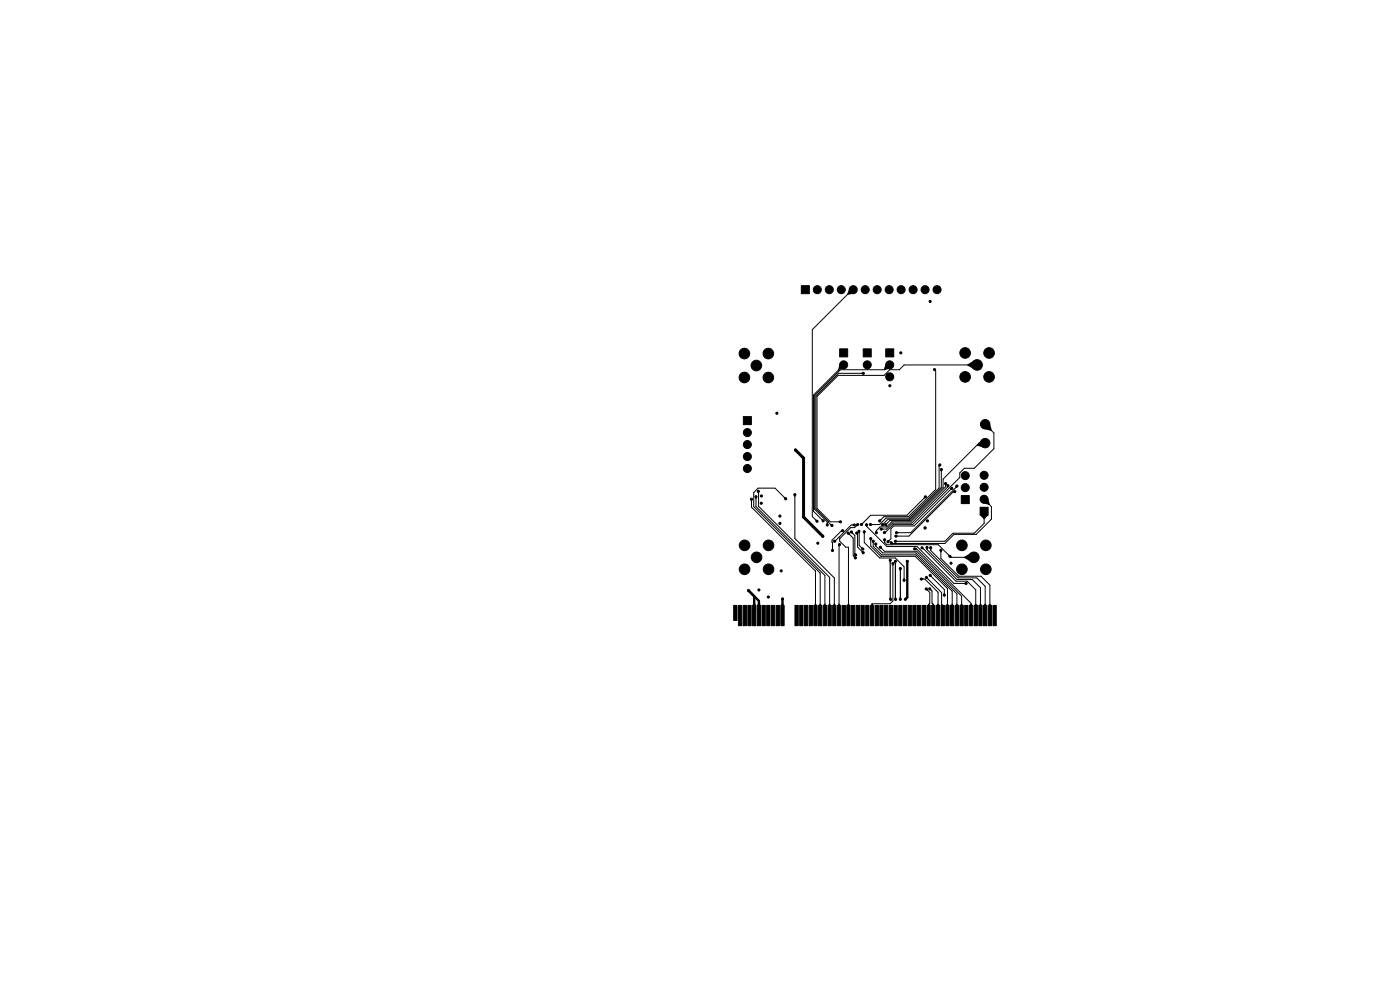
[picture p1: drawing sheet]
<svg xmlns="http://www.w3.org/2000/svg" width="297mm" height="210mm" viewBox="0 0 297 210" stroke-linecap="round" stroke-linejoin="round" font-family="sans-serif">
<g fill="#000" stroke="#000" stroke-width=".21">
<path d="M170 60.6h1.7v1.7h-1.7zM178.1 74h1.7v1.7h-1.7zM183.1 74h1.7v1.7h-1.7zM187.9 74h1.7v1.7h-1.7zM157.7 88.4h1.7v1.7h-1.7zM203.9 105.1h1.7v1.7h-1.7zM207.9 107.6h1.7v1.7h-1.7zM155.6 128.4h.7v3.2h-.7zM156.6 128.4h.7v4.3h-.7zM157.6 128.4h.7v4.3h-.7zM158.6 128.4h.7v4.3h-.7zM159.6 128.4h.7v4.3h-.7z"/>
<path d="M160.6 128.4h.7v4.3h-.7zM161.6 128.4h.7v4.3h-.7zM162.6 128.4h.7v4.3h-.7zM163.6 128.4h.7v4.3h-.7zM164.6 128.4h.7v4.3h-.7zM165.6 128.4h.7v4.3h-.7zM168.6 128.4h.7v4.3h-.7zM169.6 128.4h.7v4.3h-.7zM170.6 128.4h.7v4.3h-.7zM171.6 128.4h.7v4.3h-.7zM172.6 128.4h.7v4.3h-.7zM173.6 128.4h.7v4.3h-.7z"/>
<path d="M174.6 128.4h.7v4.3h-.7zM175.6 128.4h.7v4.3h-.7zM176.6 128.4h.7v4.3h-.7zM177.6 128.4h.7v4.3h-.7zM178.6 128.4h.7v4.3h-.7zM179.6 128.4h.7v4.3h-.7zM180.6 128.4h.7v4.3h-.7zM181.6 128.4h.7v4.3h-.7zM182.6 128.4h.7v4.3h-.7zM183.6 128.4h.7v4.3h-.7zM184.7 128.4h.6v4.3h-.6zM185.7 128.4h.6v4.3h-.6z"/>
<path d="M186.7 128.4h.6v4.3h-.6zM187.7 128.4h.6v4.3h-.6zM188.7 128.4h.6v4.3h-.6zM189.7 128.4h.6v4.3h-.6zM190.7 128.4h.6v4.3h-.6zM191.7 128.4h.6v4.3h-.6zM192.7 128.4h.6v4.3h-.6zM193.7 128.4h.6v4.3h-.6zM194.7 128.4h.6v4.3h-.6zM195.7 128.4h.6v4.3h-.6zM196.7 128.4h.7v4.3h-.7zM197.7 128.4h.7v4.3h-.7z"/>
<path d="M198.7 128.4h.7v4.3h-.7zM199.7 128.4h.7v4.3h-.7zM200.7 128.4h.7v4.3h-.7zM201.7 128.4h.7v4.3h-.7zM202.7 128.4h.7v4.3h-.7zM203.7 128.4h.7v4.3h-.7zM204.7 128.4h.7v4.3h-.7zM205.7 128.4h.7v4.3h-.7zM206.7 128.4h.7v4.3h-.7zM207.7 128.4h.7v4.3h-.7zM208.7 128.4h.7v4.3h-.7zM209.7 128.4h.7v4.3h-.7z"/>
<path d="M210.7 128.4h.7v4.3h-.7z"/>
<circle cx="157.9" cy="75" r="1.13"/>
<circle cx="160.5" cy="77.5" r="1.13"/>
<circle cx="163" cy="75" r="1.13"/>
<circle cx="173.4" cy="61.4" r=".85"/>
<circle cx="175.9" cy="61.4" r=".85"/>
<circle cx="178.5" cy="61.4" r=".85"/>
<circle cx="179" cy="77.4" r=".85"/>
<circle cx="181" cy="61.4" r=".85"/>
<circle cx="183.1" cy="79.2" r=".23"/>
<circle cx="183.5" cy="61.4" r=".85"/>
<circle cx="184" cy="77.4" r=".85"/>
<circle cx="186.1" cy="61.4" r=".85"/>
<circle cx="188.6" cy="61.4" r=".85"/>
<circle cx="188.7" cy="77.4" r=".85"/>
<circle cx="188.7" cy="79.9" r=".85"/>
<circle cx="191.1" cy="74.9" r=".23"/>
<circle cx="191.2" cy="61.4" r=".85"/>
<circle cx="193.7" cy="61.4" r=".85"/>
<circle cx="196.2" cy="61.4" r=".85"/>
<circle cx="197.3" cy="64" r=".22"/>
<circle cx="198.2" cy="78.4" r=".22"/>
<circle cx="198.8" cy="61.4" r=".85"/>
<circle cx="204.7" cy="74.9" r="1.13"/>
<circle cx="204.7" cy="80" r="1.13"/>
<circle cx="207.3" cy="77.4" r="1.13"/>
<circle cx="209.8" cy="74.9" r="1.13"/>
<circle cx="209.8" cy="80" r="1.13"/>
<circle cx="157.9" cy="80.1" r="1.13"/>
<circle cx="158.5" cy="91.8" r=".85"/>
<circle cx="158.5" cy="96.8" r=".85"/>
<circle cx="158.5" cy="94.3" r=".85"/>
<circle cx="158.5" cy="99.4" r=".85"/>
<circle cx="163" cy="80.1" r="1.13"/>
<circle cx="164.8" cy="87.7" r=".23"/>
<circle cx="168.8" cy="95.5" r=".22"/>
<circle cx="188.8" cy="81.8" r=".22"/>
<circle cx="199.4" cy="98.6" r=".22"/>
<circle cx="199.7" cy="99.6" r=".22"/>
<circle cx="209" cy="94" r="1"/>
<circle cx="209" cy="90" r="1"/>
<circle cx="158" cy="115.7" r="1.12"/>
<circle cx="159.4" cy="105.9" r=".22"/>
<circle cx="160.4" cy="105.4" r=".22"/>
<circle cx="160.5" cy="118.2" r="1.12"/>
<circle cx="160.9" cy="104.2" r=".22"/>
<circle cx="161.5" cy="106.8" r=".22"/>
<circle cx="161.5" cy="105.2" r=".22"/>
<circle cx="163" cy="115.7" r="1.12"/>
<circle cx="165.4" cy="109.5" r=".23"/>
<circle cx="165.4" cy="111" r=".23"/>
<circle cx="166.7" cy="105.8" r=".22"/>
<circle cx="168.6" cy="104.9" r=".23"/>
<circle cx="173.3" cy="110.6" r=".22"/>
<circle cx="173.5" cy="115.2" r=".23"/>
<circle cx="174.6" cy="113.8" r=".23"/>
<circle cx="174.6" cy="110.5" r=".22"/>
<circle cx="175.5" cy="111.4" r=".23"/>
<circle cx="176.5" cy="111.5" r=".23"/>
<circle cx="176.6" cy="116.8" r=".23"/>
<circle cx="177" cy="114.8" r=".22"/>
<circle cx="178.1" cy="115.5" r=".22"/>
<circle cx="178.3" cy="110.7" r=".22"/>
<circle cx="178.7" cy="112.6" r=".22"/>
<circle cx="179.9" cy="113.1" r=".22"/>
<circle cx="180.6" cy="112.8" r=".23"/>
<circle cx="181.2" cy="111.4" r=".22"/>
<circle cx="181.5" cy="118.3" r=".23"/>
<circle cx="181.5" cy="117.7" r=".22"/>
<circle cx="181.7" cy="113.1" r=".23"/>
<circle cx="181.9" cy="111.3" r=".22"/>
<circle cx="182.2" cy="112.7" r=".22"/>
<circle cx="182.7" cy="111.3" r=".22"/>
<circle cx="183" cy="116.5" r=".23"/>
<circle cx="183.1" cy="117.2" r=".22"/>
<circle cx="183.3" cy="112.8" r=".22"/>
<circle cx="183.8" cy="111.3" r=".22"/>
<circle cx="184.6" cy="111.3" r=".22"/>
<circle cx="184.7" cy="114.2" r=".23"/>
<circle cx="185.2" cy="114.8" r=".22"/>
<circle cx="185.8" cy="115.4" r=".22"/>
<circle cx="185.9" cy="113" r=".23"/>
<circle cx="186.6" cy="110.5" r=".22"/>
<circle cx="186.8" cy="116.1" r=".23"/>
<circle cx="186.9" cy="112.2" r=".23"/>
<circle cx="187.2" cy="111.3" r=".22"/>
<circle cx="187.6" cy="113" r=".22"/>
<circle cx="187.7" cy="114.5" r=".22"/>
<circle cx="187.9" cy="111.3" r=".22"/>
<circle cx="188.4" cy="114.9" r=".23"/>
<circle cx="188.9" cy="118.8" r=".22"/>
<circle cx="189.1" cy="115.1" r=".22"/>
<circle cx="189.4" cy="119.5" r=".23"/>
<circle cx="189.9" cy="114.8" r=".22"/>
<circle cx="189.9" cy="119.1" r=".22"/>
<circle cx="190.1" cy="113.7" r=".22"/>
<circle cx="190.2" cy="113" r=".22"/>
<circle cx="192.5" cy="119.1" r=".22"/>
<circle cx="194.1" cy="116.4" r=".22"/>
<circle cx="195.6" cy="116.2" r=".22"/>
<circle cx="196.3" cy="112" r=".25"/>
<circle cx="196.3" cy="105.4" r=".23"/>
<circle cx="196.7" cy="116.1" r=".23"/>
<circle cx="196.7" cy="110.5" r=".22"/>
<circle cx="197.4" cy="116.2" r=".22"/>
<circle cx="199.6" cy="116.7" r=".23"/>
<circle cx="200.6" cy="102.6" r=".22"/>
<circle cx="201.1" cy="103" r=".23"/>
<circle cx="201.5" cy="118" r=".22"/>
<circle cx="201.8" cy="119.5" r=".22"/>
<circle cx="201.9" cy="103.6" r=".23"/>
<circle cx="202.5" cy="104.3" r=".22"/>
<circle cx="203" cy="103.1" r=".22"/>
<circle cx="204.1" cy="115.7" r="1.12"/>
<circle cx="204.8" cy="100.9" r=".85"/>
<circle cx="204.8" cy="103.4" r=".85"/>
<circle cx="206.6" cy="118.2" r="1.12"/>
<circle cx="208.8" cy="103.4" r=".85"/>
<circle cx="208.8" cy="100.8" r=".85"/>
<circle cx="208.8" cy="105.9" r=".85"/>
<circle cx="209.1" cy="115.7" r="1.12"/>
<circle cx="158" cy="120.8" r="1.12"/>
<circle cx="158.8" cy="125.3" r=".22"/>
<circle cx="161" cy="125.1" r=".23"/>
<circle cx="163" cy="126.6" r=".23"/>
<circle cx="163" cy="120.8" r="1.12"/>
<circle cx="165.7" cy="121.1" r=".22"/>
<circle cx="166" cy="127.1" r=".23"/>
<circle cx="188.9" cy="127.1" r=".22"/>
<circle cx="190" cy="127.1" r=".22"/>
<circle cx="191" cy="120.6" r=".22"/>
<circle cx="191" cy="127.1" r=".22"/>
<circle cx="191.8" cy="123.1" r=".22"/>
<circle cx="192.1" cy="127.1" r=".23"/>
<circle cx="195.4" cy="122.8" r=".22"/>
<circle cx="196.5" cy="124.9" r=".22"/>
<circle cx="196.5" cy="122.5" r=".22"/>
<circle cx="197.2" cy="124.9" r=".22"/>
<circle cx="197.3" cy="122" r=".22"/>
<circle cx="200.3" cy="126.2" r=".22"/>
<circle cx="204.1" cy="120.8" r="1.12"/>
<circle cx="205" cy="123.8" r=".23"/>
<circle cx="209.1" cy="120.8" r="1.12"/>
</g>
<path d="M192.5 119.1v7.6l-.4 .4M158.8 125.3l2.2 2.2v2.4M160 126.5v3.4M166 127.1v2.8" fill="none" stroke="#000" stroke-width=".5"/>
<path d="M168.8 95.5l1.7 1.7v12.5l4.1 4.1" fill="none" stroke="#000" stroke-width=".63"/>
<g fill="none" stroke="#000" stroke-width=".21">
<path d="M179 77.4l-6.4 6.4v24.7l2 2M181 61.3l-8.7 8.6v39.7l1 1M183.1 79.2h-5.2l-4.8 4.8v23.9l3.4 3.6M188.7 77.4l-1 1h-9.4l-5.5 5.5v24.2l2.7 2.6v.7M198.3 78.4l.2 .3v25.1l-5.8 5.8h-5.2l-.9 .9M207.3 77.4h-15.5l-1 1h-2.1l-1.1 1.2h-9.8l-4.5 4.5v23.7l2.9 2.9h2.1M199.4 98.6l-.2 .2v4.7l-6.3 6.4h-4.9l-1.4 1.4h-1.9M199.7 99.6v3.8l-6.7 6.7h-4.6l-1.2 1.2M209 90l1.8 1.8v3.4l-4.1 4.1h-2.1l-1 1v1l-10 10h-4.1l-1.9 1.7M209 94h-1.3l-7.6 7.6v1.8l-7 7h-4.3l-.9 .9M159.4 105.9v1.7l13.6 13.5v9.5M160.4 105.4v2l14.6 14.7v8.5"/>
<path d="M160.9 104.2v3.2l15.1 15.1v8.1M166.7 105.8l-2.3-2.3h-3.6l-.9 1v3l14.1 14.1v9M168.6 104.9v9.3l8.4 8.4v8M178 113.9h.1M178 113.9l-1 .9M178.1 115.5l-.1 15.1M178.1 114.3v.5l1.3 1.3h.6v14.5M178.2 114.2h.1M178.2 114.2l-.1 .1M178.7 112.6h-.2l-2 2 .1 2.2M179.9 113.1l1.1 1.1v3.7l.5 .4M180.6 112.8l.7 .8v4l.2 .1"/>
<path d="M181.2 111.4h-.6l-2.6 2.5M181.7 113.1l.2 .1v2.8l1.2 1.2M182 111.3l-.7 .6h-.8l-2.3 2.3M182.2 112.7l.1 3 .7 .8M183.3 112.8v2.3l3.3 3.3h3.3l1.9 1.8v2.9M183.8 111.3v.3l4.3 4.3h6.4l7.9 7.9h2.6M184.7 114.2v1.7l2.2 2.1h7.3l6.8 6.8v5.8M185.3 114.8v1.1l1.8 1.8h7.2l7.7 7.7v5.2M185.8 115.3v.5l1.4 1.5h7.1l8.7 8.7v4.6M186.8 116.1l.8 .8h6.9l9.5 9.6v4.1M187.7 114.5v.6l.5 .5 10.8-.1 2.7 2.7h4.9M189.2 115.5v.1"/>
<path d="M189.4 119.5v8l-.6 .6h-3.8v2.4M194 116.4h.4l11.6 11.6v2.6M195.6 116.2l7.2 7.1h2.4l1.8 1.8v5.5M196.3 105.4l-3.9 3.9h-7.7l-1.9 2M196.7 116.1v.5l6.3 6.3h3.3l1.7 1.8v5.9M197.4 116.2v.6l5.9 5.8h3.9l1.8 1.8v6.2M199.6 116.7v1.7l3.8 3.8h4.7l1.9 1.9v6.5M200.6 102.5v.1M200.6 102.6v.7l-7.4 7.4h-4l-1.1 1.1h-1.4l-.8 .8v.4M201.1 103v.3l-7.7 7.7h-4.1l-1.2 1.2h-1.2M201.9 103.6l-8 8h-4.3l-.6 .6v2.1l-.6 .6M201.9 103.6h.1"/>
<path d="M202.6 104.3h-.3l-9.5 9.4h-2.8M203 103.1l-9.8 9.9h-3M208.8 108.5v2.5l-2.1 2.1h-4.5l-1.8 1.7h-10.4M208.8 105.9l1.5 1.6v2.6l-3.2 3.3h-4.7l-1.9 1.9h-11.3l-.2-.2M195.4 122.8h.8l2.8 2.8v5M196.5 124.9l.8 .8v2.3l-.3 .2v2.4M196.5 122.5l3.3 3.2v4.6l.2 .3M197.2 124.9l.5 .5v2.5l.3 .3v2.4M197.3 122.1l3 3v1.1"/>
</g>
<path d="M188.9 118.8l.1 8.4M190 119.1v8.1M191 120.6h.1M191 120.6v6.5" fill="none" stroke="#000" stroke-width=".25"/>
<g fill="#000">
<path d="M178.2 77.1l.8 .3 .3 .8h-1l-.5 .4zM180.2 61.1l.8 .4 .3 .7-1.6 .3zM182.7 79.1l.4-.1v.2l-.1 .2zM188 77.1l.8 .3-.1 .8-1.2 .3zM198.2 78.4l.3-.1 .1 .4-.4-.1zM205.2 77.4l1.5-1 .6 1-.6 1-1.5-.9zM199.2 98.6l.3 .2-.2 .2h-.1zM199.5 99.7h.4l-.1 .3zM208.3 93.3l.7 .7-.4 .9-1.4-.4zM209 90l.9-.4 .5 1.9-1.8-.6zM159.2 106h.4l-.1 .3h-.2zM160.2 105.5h.4l-.1 .3h-.2z"/>
<path d="M160.7 104.3l.4-.1-.1 .4h-.2zM166.3 105.5l.1-.1 .4 .2-.3 .3zM168.4 105h.4l-.1 .4h-.2zM173 110.3l.4 .1-.1 .2-.2 .1zM174.3 110.1l.4 .2-.1 .2-.2 .1zM175.4 110.9l.3 .4-.2 .1-.2-.1zM176.2 111.2l.4 .1-.1 .2-.2 .1zM176.5 116.3l.3 .4-.2 .1-.2-.1zM177 114.6h.4l-.2 .3zM177.9 115.5l.4 .1-.2 .3h-.2zM177.8 110.6l.4-.1 .1 .2-.1 .2zM178.6 112.4l.1 .4-.4-.1z"/>
<path d="M179.9 113.1l.2-.1 .2 .4-.1 .1-.3-.2zM180.6 112.8h.2l.2 .3-.1 .1-.4-.1zM180.8 111.3l.4-.1v.2v.2zM181.1 118.1l.1-.1 .4 .1-.3 .3zM181.3 117.3l.4 .3-.4 .1zM181.7 111.2l.3 .3-.3 .1zM181.7 113.1h.3v.3l-.4-.2zM182 112.8l.4-.1v.4h-.2zM182.7 116.2l.1-.1 .3 .2-.3 .3zM182.7 117l.2-.1 .3 .1-.3 .3zM182.7 111.1l.3-.2 .1 .1-.1 .3zM183.1 112.9h.5l-.2 .4z"/>
<path d="M183.8 111.3l.2 .1-.1 .4-.2-.3zM184.5 114.3h.4l-.1 .4h-.2zM184.7 111.1l.4 .2-.4 .2zM185 114.9h.5l-.2 .3zM185.9 112.5l.2 .4-.2 .1-.2-.1zM185.6 115.5h.4l-.3 .4zM186.5 110.3l.5-.1-.2 .4zM186.8 116.1l.2-.1 .1 .3-.1 .2-.3-.2zM187 112l.4 .3-.4 .1zM187.1 111.1h.5l-.2 .3zM187.5 114.6h.4l-.2 .3zM187.6 112.8h.4l-.2 .3z"/>
<path d="M187.8 111.1h.4l-.1 .3zM188.3 114.7l.3-.1 .1 .1-.1 .3zM188.7 118.9h.4l-.1 .4h-.3zM189.1 115.1l.1-.1 .2 .3h-.3zM189.2 119.6h.4l-.1 .4zM189.7 119.2h.5l-.1 .3h-.3zM190 114.6l.4 .3-.4 .1zM190.1 113.5l.4 .3-.4 .1zM190.3 112.8l.3 .3-.3 .1zM194.1 116.2l.4 .2-.4 .2zM195.6 116.2l.2-.1 .2 .3-.1 .1-.4-.1zM196.1 105.3l.3 .3-.4 .2-.1-.1z"/>
<path d="M196.5 116.2h.4l-.1 .4h-.2zM197.2 116.3h.4l-.1 .3h-.2zM199.4 116.8h.4l-.1 .4h-.2zM200.4 102.7h.4l-.1 .3h-.2zM200.9 103l.4 .2-.3 .3zM201.2 117.7l.4 .1-.1 .2-.2 .1zM201.5 118l.2-.1 .2 .4-.4-.1zM201.7 103.5l.3 .3-.4 .2-.1-.1zM202.1 104.3l.3-.2 .2 .4zM202.8 103l.3 .3-.3 .2zM204.5 118.2l1.5-.9 .6 .9-.6 1-1.5-.9zM208.8 108.5l.8 .8-.8 .8-.9-.8z"/>
<path d="M208.8 105.9l.8-.3 .4 1.5-1.5-.4zM159.8 128.1h.4l.1 .3-.3 2.1-.3-2.1zM160.8 128.1h.4l.1 .3-.3 2.1-.3-2.1zM165.8 128.1h.4l-.2 2.4-.3-2.1zM172.9 128.1h.2l.2 .3-.3 2.1-.3-2.1zM173.9 128.1h.2l.2 .3-.3 2.1-.3-2.1zM174.9 128.1h.2l.2 .3-.3 2.1-.3-2.1zM175.9 128.1h.2l.2 .3-.3 2.1-.3-2.1zM176.9 128.1h.2l.2 .3-.3 2.1-.3-2.1zM177.9 128.1h.2l.2 .3-.3 2.1-.3-2.1zM179.9 128.1h.2l.2 .3-.3 2.1-.3-2.1zM184.9 128.1l.4 .3-.3 2.1-.3-2.1z"/>
<path d="M188.7 126.7h.3l.2 .4h-.5zM189.8 126.7h.3l.1 .4h-.4zM190.9 126.7h.2l.1 .3h-.4zM190.8 120.7h.4l-.1 .3h-.2zM191.7 122.7h.2l.1 .3h-.4zM195.5 122.6l.4 .1v.2l-.4 .1zM196.5 124.9l.2-.1 .2 .4-.2 .1-.3-.2zM196.5 122.5l.3-.1 .1 .3-.1 .2-.3-.2zM197 128.1l.3 .3-.3 2.1-.3-2.1zM197.2 124.9l.3-.1 .1 .4-.1 .1-.3-.2zM197.3 122.1l.2-.1 .2 .3-.1 .1-.4-.1zM197.8 128.2l.2-.1 .3 .3-.3 2.1-.3-2.1z"/>
<path d="M198.9 128.1h.2l.2 .3-.3 2.1-.3-2.1zM199.7 128.1h.2l.2 .3-.1 2.1zM200.2 125.8h.2l.1 .4h-.4zM200.9 128.1h.2l.2 .3-.3 2.1-.3-2.1zM201.9 128.1l.4 .3-.3 2.1-.3-2.1zM202.9 128.1h.2l.2 .3-.3 2.1-.3-2.1zM203.9 128.1h.2l.2 .3-.3 2.1-.3-2.1zM204.5 123.7l.4-.1v.2v.2zM205.9 128.1h.2l.2 .3-.3 2.1-.3-2.1zM206.9 128.1h.2l.2 .3-.3 2.1-.3-2.1zM207.9 128.1h.2l.2 .3-.3 2.1-.3-2.1zM208.9 128.1h.2l.2 .3-.3 2.1-.3-2.1z"/>
<path d="M209.9 128.1h.2l.2 .3-.3 2.1-.3-2.1z"/>
</g>
</svg>
